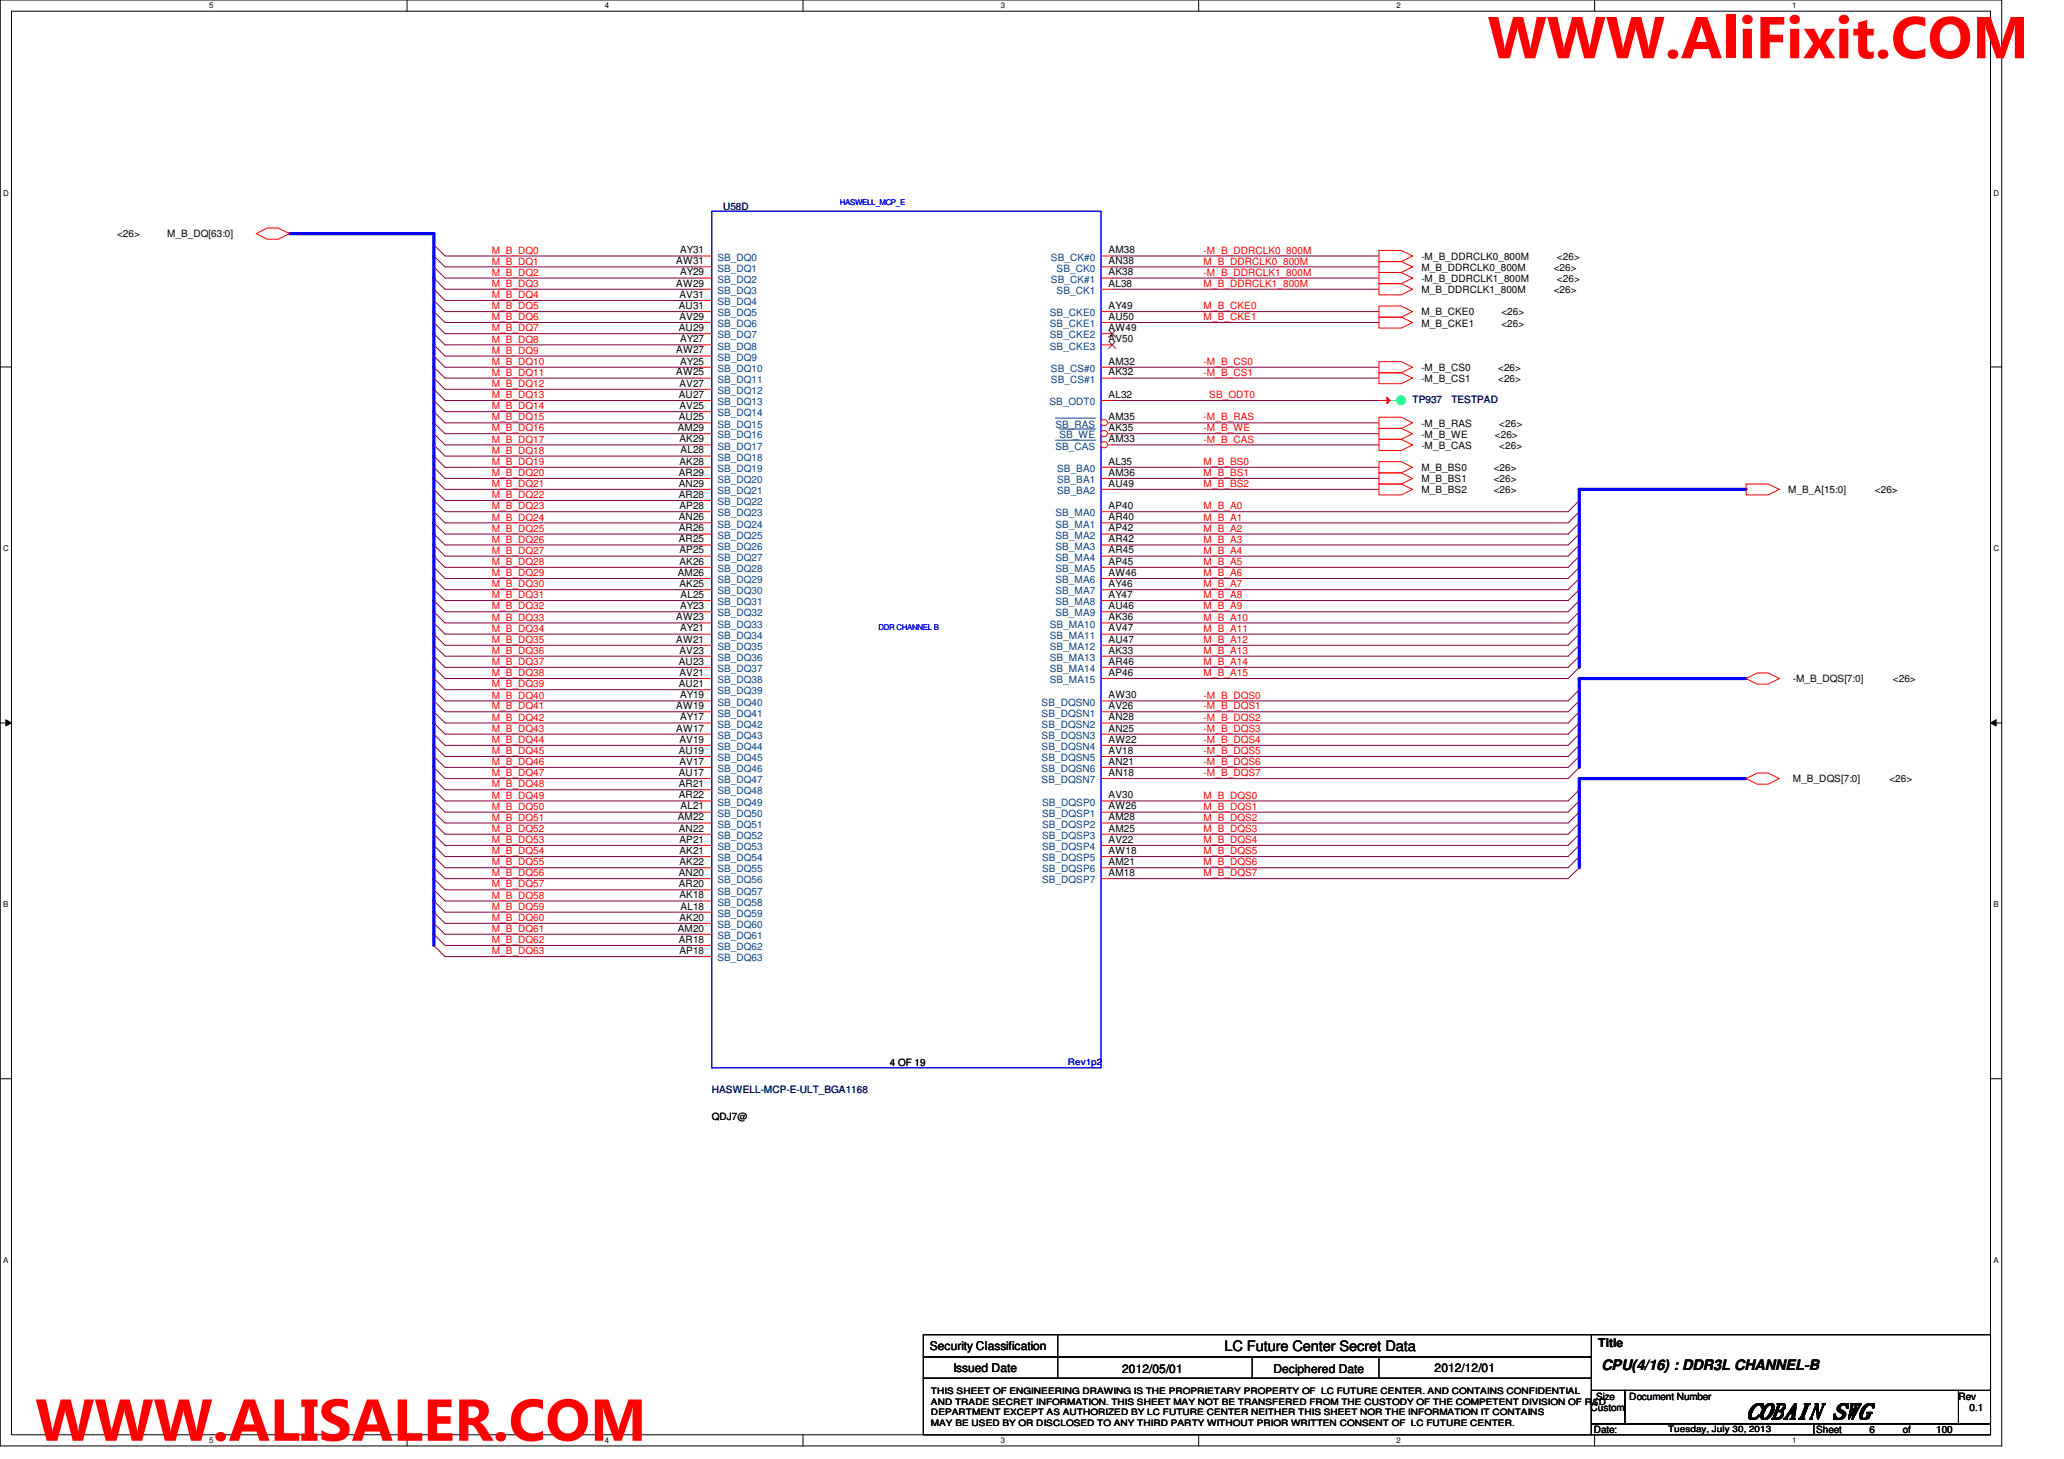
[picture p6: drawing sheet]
<svg xmlns="http://www.w3.org/2000/svg" width="297mm" height="210mm" viewBox="0 0 297 210" stroke-linecap="round" stroke-linejoin="round" font-family="sans-serif">
<defs><g id="words">
<g font-size="8.5" fill="#f00">
<text x="214.1" y="8.4">WWW.AliFixit.COM</text>
<text x="5.1" y="207.3">WWW.ALISALER.COM</text>
</g>
<text font-size="3" x="251.4" y="204">COBAIN SWG</text>
<g font-size="2.1">
<text x="176.2" y="194.4">LC Future Center Secret Data</text>
<text x="230.5" y="197.1">CPU(4/16) : DDR3L CHANNEL-B</text>
</g>
<g font-size="1.7">
<text x="133.8" y="194.3">Security Classification</text>
<text x="137.2" y="197.3">Issued Date</text>
<text x="161.5" y="197.5">2012/05/01</text>
<text x="183.3" y="197.5">Deciphered Date</text>
<text x="206.5" y="197.3">2012/12/01</text>
<text x="230" y="193.8">Title</text>
</g>
<g font-size="1.4">
<text x="16.8" y="34.2">&lt;26&gt;</text>
<text x="24" y="34.2">M_B_DQ[63:0]</text>
<text x="97.3" y="38">AW31</text>
<text x="97.3" y="41.2">AW29</text>
<text x="97.9" y="36.4">AY31</text>
<text x="97.9" y="39.6">AY29</text>
<text x="159.6" y="39.6">AK38</text>
<text x="159.6" y="36.4">AM38</text>
<text x="159.6" y="41.2">AL38</text>
<text x="159.6" y="38">AN38</text>
<text x="204.6" y="39">M_B_DDRCLK0_800M</text>
<text x="204.6" y="37.4">-M_B_DDRCLK0_800M</text>
<text x="204.6" y="40.6">-M_B_DDRCLK1_800M</text>
<text x="223.6" y="39">&lt;26&gt;</text>
<text x="224.1" y="37.4">&lt;26&gt;</text>
<text x="224.1" y="40.6">&lt;26&gt;</text>
<text x="97.7" y="44.4">AU31</text>
<text x="97.7" y="47.6">AU29</text>
<text x="97.8" y="46">AV29</text>
<text x="97.8" y="42.8">AV31</text>
<text x="159.6" y="46">AU50</text>
<text x="159.6" y="47.6">AW49</text>
<text x="159.6" y="44.4">AY49</text>
<text x="204.6" y="45.4">M_B_CKE0</text>
<text x="204.6" y="42.2">M_B_DDRCLK1_800M</text>
<text x="204.6" y="47">M_B_CKE1</text>
<text x="216.1" y="45.4">&lt;26&gt;</text>
<text x="216.1" y="47">&lt;26&gt;</text>
<text x="223.6" y="42.2">&lt;26&gt;</text>
<text x="97.3" y="50.8">AW27</text>
<text x="97.9" y="52.5">AY25</text>
<text x="97.9" y="49.2">AY27</text>
<text x="159.6" y="49.2">AV50</text>
<text x="159.6" y="52.5">AM32</text>
<text x="204.6" y="53.4">-M_B_CS0</text>
<text x="215.6" y="53.4">&lt;26&gt;</text>
<text x="97.3" y="54">AW25</text>
<text x="97.7" y="57.2">AU27</text>
<text x="97.8" y="58.8">AV25</text>
<text x="97.8" y="55.6">AV27</text>
<text x="159.6" y="57.2">AL32</text>
<text x="159.6" y="54">AK32</text>
<text x="204.6" y="55">-M_B_CS1</text>
<text x="215.6" y="55">&lt;26&gt;</text>
<text x="97.5" y="62">AM29</text>
<text x="97.7" y="60.5">AU25</text>
<text x="97.8" y="63.6">AK29</text>
<text x="98" y="65.2">AL28</text>
<text x="159.6" y="62">AK35</text>
<text x="159.6" y="63.6">AM33</text>
<text x="159.6" y="60.5">AM35</text>
<text x="204.6" y="61.4">-M_B_RAS</text>
<text x="204.6" y="63">-M_B_WE</text>
<text x="204.6" y="64.6">-M_B_CAS</text>
<text x="215.1" y="63">&lt;26&gt;</text>
<text x="215.8" y="61.4">&lt;26&gt;</text>
<text x="215.8" y="64.6">&lt;26&gt;</text>
<text x="97.7" y="68.5">AR29</text>
<text x="97.7" y="70">AN29</text>
<text x="97.7" y="71.6">AR28</text>
<text x="97.8" y="66.8">AK28</text>
<text x="159.6" y="70">AU49</text>
<text x="159.6" y="66.8">AL35</text>
<text x="159.6" y="68.5">AM36</text>
<text x="204.6" y="67.8">M_B_BS0</text>
<text x="204.6" y="69.4">M_B_BS1</text>
<text x="204.6" y="71">M_B_BS2</text>
<text x="215" y="67.8">&lt;26&gt;</text>
<text x="215" y="69.4">&lt;26&gt;</text>
<text x="215" y="71">&lt;26&gt;</text>
<text x="257.3" y="71">M_B_A[15:0]</text>
<text x="269.8" y="71">&lt;26&gt;</text>
<text x="97.7" y="76.5">AR26</text>
<text x="97.7" y="74.8">AN26</text>
<text x="97.8" y="73.2">AP28</text>
<text x="159.6" y="76.5">AP42</text>
<text x="159.6" y="73.2">AP40</text>
<text x="159.6" y="74.8">AR40</text>
<text x="97.5" y="82.8">AM26</text>
<text x="97.7" y="78">AR25</text>
<text x="97.8" y="79.6">AP25</text>
<text x="97.8" y="81.2">AK26</text>
<text x="159.6" y="79.6">AR45</text>
<text x="159.6" y="81.2">AP45</text>
<text x="159.6" y="82.8">AW46</text>
<text x="159.6" y="78">AR42</text>
<text x="97.3" y="89.2">AW23</text>
<text x="97.8" y="84.5">AK25</text>
<text x="97.9" y="87.6">AY23</text>
<text x="98" y="86">AL25</text>
<text x="159.6" y="89.2">AK36</text>
<text x="159.6" y="87.6">AU46</text>
<text x="159.6" y="86">AY47</text>
<text x="159.6" y="84.5">AY46</text>
<text x="97.3" y="92.5">AW21</text>
<text x="97.7" y="95.6">AU23</text>
<text x="97.8" y="94">AV23</text>
<text x="97.9" y="90.8">AY21</text>
<text x="159.6" y="95.6">AR46</text>
<text x="159.6" y="94">AK33</text>
<text x="159.6" y="90.8">AV47</text>
<text x="159.6" y="92.5">AU47</text>
<text x="97.7" y="98.8">AU21</text>
<text x="97.8" y="97.2">AV21</text>
<text x="97.9" y="100.5">AY19</text>
<text x="159.6" y="100.5">AW30</text>
<text x="159.6" y="97.2">AP46</text>
<text x="258" y="98.2">-M_B_DQS[7:0]</text>
<text x="272.4" y="98.2">&lt;26&gt;</text>
<text x="97.3" y="102">AW19</text>
<text x="97.3" y="105.2">AW17</text>
<text x="97.8" y="106.8">AV19</text>
<text x="97.9" y="103.6">AY17</text>
<text x="159.6" y="103.6">AN28</text>
<text x="159.6" y="105.2">AN25</text>
<text x="159.6" y="106.8">AW22</text>
<text x="159.6" y="102">AV26</text>
<text x="97.7" y="111.6">AU17</text>
<text x="97.7" y="113.2">AR21</text>
<text x="97.7" y="108.5">AU19</text>
<text x="97.8" y="110">AV17</text>
<text x="159.6" y="111.6">AN18</text>
<text x="159.6" y="110">AN21</text>
<text x="159.6" y="108.5">AV18</text>
<text x="258" y="112.6">M_B_DQS[7:0]</text>
<text x="271.9" y="112.6">&lt;26&gt;</text>
<text x="97.5" y="118">AM22</text>
<text x="97.7" y="119.6">AN22</text>
<text x="97.7" y="114.9">AR22</text>
<text x="98" y="116.5">AL21</text>
<text x="159.6" y="119.6">AM25</text>
<text x="159.6" y="118">AM28</text>
<text x="159.6" y="114.9">AV30</text>
<text x="159.6" y="116.5">AW26</text>
<text x="97.8" y="121.2">AP21</text>
<text x="97.8" y="122.9">AK21</text>
<text x="97.8" y="124.5">AK22</text>
<text x="159.6" y="121.2">AV22</text>
<text x="159.6" y="122.9">AW18</text>
<text x="159.6" y="124.5">AM21</text>
<text x="97.7" y="127.6">AR20</text>
<text x="97.7" y="126">AN20</text>
<text x="97.8" y="129.2">AK18</text>
<text x="98" y="130.9">AL18</text>
<text x="159.6" y="126">AM18</text>
<text x="97.5" y="134">AM20</text>
<text x="97.7" y="135.6">AR18</text>
<text x="97.8" y="137.2">AP18</text>
<text x="97.8" y="132.5">AK20</text>
<text x="128.1" y="153.4">4 OF 19</text>
<text x="102.4" y="161.1">QDJ7@</text>
<text x="228.9" y="203">Custom</text>
<text x="229.7" y="201.4">Size</text>
<text x="234.5" y="201.4">Document Number</text>
<text x="281.9" y="201.4">Rev</text>
<text x="283.5" y="203">0.1</text>
<text x="229.4" y="206.2">Date:</text>
<text x="261.4" y="206.2">Sheet</text>
<text x="269" y="206.2">6</text>
<text x="273.9" y="206.2">of</text>
<text x="278.6" y="206.2">100</text>
</g>
<g font-size="1.4" fill="#000080">
<text x="104.1" y="30.2">U58D</text>
<text x="203.3" y="58">TP937</text>
<text x="208.9" y="58">TESTPAD</text>
<text x="102.4" y="157.2">HASWELL-MCP-E-ULT_BGA1168</text>
</g>
<g font-size="1.4" fill="#f00">
<text x="70.8" y="36.5">M_B_DQ0</text>
<text x="70.8" y="38.1">M_B_DQ1</text>
<text x="70.8" y="39.7">M_B_DQ2</text>
<text x="70.8" y="41.3">M_B_DQ3</text>
<text x="173.2" y="36.5">-M_B_DDRCLK0_800M</text>
<text x="173.2" y="38.1">M_B_DDRCLK0_800M</text>
<text x="173.2" y="39.7">-M_B_DDRCLK1_800M</text>
<text x="173.2" y="41.3">M_B_DDRCLK1_800M</text>
<text x="70.8" y="42.9">M_B_DQ4</text>
<text x="70.8" y="44.5">M_B_DQ5</text>
<text x="70.8" y="46.1">M_B_DQ6</text>
<text x="70.8" y="47.7">M_B_DQ7</text>
<text x="173.2" y="44.5">M_B_CKE0</text>
<text x="173.2" y="46.1">M_B_CKE1</text>
<text x="70.8" y="49.3">M_B_DQ8</text>
<text x="70.8" y="50.9">M_B_DQ9</text>
<text x="70.8" y="52.5">M_B_DQ10</text>
<text x="173.2" y="52.5">-M_B_CS0</text>
<text x="70.8" y="54.1">M_B_DQ11</text>
<text x="70.8" y="55.7">M_B_DQ12</text>
<text x="70.8" y="57.3">M_B_DQ13</text>
<text x="70.8" y="58.9">M_B_DQ14</text>
<text x="173.2" y="54.1">-M_B_CS1</text>
<text x="174" y="57.3">SB_ODT0</text>
<text x="70.8" y="60.5">M_B_DQ15</text>
<text x="70.8" y="62.1">M_B_DQ16</text>
<text x="70.8" y="63.7">M_B_DQ17</text>
<text x="70.8" y="65.3">M_B_DQ18</text>
<text x="173.2" y="63.7">-M_B_CAS</text>
<text x="173.2" y="60.5">-M_B_RAS</text>
<text x="173.2" y="62.1">-M_B_WE</text>
<text x="70.8" y="66.9">M_B_DQ19</text>
<text x="70.8" y="68.5">M_B_DQ20</text>
<text x="70.8" y="70.1">M_B_DQ21</text>
<text x="70.8" y="71.7">M_B_DQ22</text>
<text x="173.2" y="68.5">M_B_BS1</text>
<text x="173.2" y="70.1">M_B_BS2</text>
<text x="173.2" y="66.9">M_B_BS0</text>
<text x="70.8" y="73.3">M_B_DQ23</text>
<text x="70.8" y="74.9">M_B_DQ24</text>
<text x="70.8" y="76.5">M_B_DQ25</text>
<text x="173.2" y="73.3">M_B_A0</text>
<text x="173.2" y="74.9">M_B_A1</text>
<text x="173.2" y="76.5">M_B_A2</text>
<text x="70.8" y="78.1">M_B_DQ26</text>
<text x="70.8" y="79.7">M_B_DQ27</text>
<text x="70.8" y="81.3">M_B_DQ28</text>
<text x="70.8" y="82.9">M_B_DQ29</text>
<text x="173.2" y="78.1">M_B_A3</text>
<text x="173.2" y="79.7">M_B_A4</text>
<text x="173.2" y="81.3">M_B_A5</text>
<text x="173.2" y="82.9">M_B_A6</text>
<text x="70.8" y="84.5">M_B_DQ30</text>
<text x="70.8" y="86.1">M_B_DQ31</text>
<text x="70.8" y="87.7">M_B_DQ32</text>
<text x="70.8" y="89.3">M_B_DQ33</text>
<text x="173.2" y="84.5">M_B_A7</text>
<text x="173.2" y="86.1">M_B_A8</text>
<text x="173.2" y="87.7">M_B_A9</text>
<text x="173.2" y="89.3">M_B_A10</text>
<text x="70.8" y="90.9">M_B_DQ34</text>
<text x="70.8" y="92.5">M_B_DQ35</text>
<text x="70.8" y="94.1">M_B_DQ36</text>
<text x="70.8" y="95.7">M_B_DQ37</text>
<text x="173.2" y="90.9">M_B_A11</text>
<text x="173.2" y="92.5">M_B_A12</text>
<text x="173.2" y="94.1">M_B_A13</text>
<text x="173.2" y="95.7">M_B_A14</text>
<text x="70.8" y="97.3">M_B_DQ38</text>
<text x="70.8" y="98.9">M_B_DQ39</text>
<text x="70.8" y="100.5">M_B_DQ40</text>
<text x="173.2" y="97.3">M_B_A15</text>
<text x="173.2" y="100.5">-M_B_DQS0</text>
<text x="70.8" y="102.1">M_B_DQ41</text>
<text x="70.8" y="103.7">M_B_DQ42</text>
<text x="70.8" y="105.3">M_B_DQ43</text>
<text x="70.8" y="106.9">M_B_DQ44</text>
<text x="173.2" y="102.1">-M_B_DQS1</text>
<text x="173.2" y="103.7">-M_B_DQS2</text>
<text x="173.2" y="105.3">-M_B_DQS3</text>
<text x="173.2" y="106.9">-M_B_DQS4</text>
<text x="70.8" y="108.5">M_B_DQ45</text>
<text x="70.8" y="110.1">M_B_DQ46</text>
<text x="70.8" y="111.7">M_B_DQ47</text>
<text x="70.8" y="113.3">M_B_DQ48</text>
<text x="173.2" y="108.5">-M_B_DQS5</text>
<text x="173.2" y="110.1">-M_B_DQS6</text>
<text x="173.2" y="111.7">-M_B_DQS7</text>
<text x="70.8" y="114.9">M_B_DQ49</text>
<text x="70.8" y="116.5">M_B_DQ50</text>
<text x="70.8" y="118.1">M_B_DQ51</text>
<text x="70.8" y="119.7">M_B_DQ52</text>
<text x="173.2" y="114.9">M_B_DQS0</text>
<text x="173.2" y="116.5">M_B_DQS1</text>
<text x="173.2" y="118.1">M_B_DQS2</text>
<text x="173.2" y="119.7">M_B_DQS3</text>
<text x="70.8" y="121.3">M_B_DQ53</text>
<text x="70.8" y="122.9">M_B_DQ54</text>
<text x="70.8" y="124.5">M_B_DQ55</text>
<text x="173.2" y="121.3">M_B_DQS4</text>
<text x="173.2" y="122.9">M_B_DQS5</text>
<text x="173.2" y="124.5">M_B_DQS6</text>
<text x="70.8" y="126.1">M_B_DQ56</text>
<text x="70.8" y="127.7">M_B_DQ57</text>
<text x="70.8" y="129.3">M_B_DQ58</text>
<text x="70.8" y="130.9">M_B_DQ59</text>
<text x="173.2" y="126.1">M_B_DQS7</text>
<text x="70.8" y="132.5">M_B_DQ60</text>
<text x="70.8" y="134.1">M_B_DQ61</text>
<text x="70.8" y="135.7">M_B_DQ62</text>
<text x="70.8" y="137.3">M_B_DQ63</text>
</g>
<g font-size="1.4" fill="#004080">
<text x="103.2" y="37.5">SB_DQ0</text>
<text x="103.2" y="39.1">SB_DQ1</text>
<text x="103.2" y="40.7">SB_DQ2</text>
<text x="151.3" y="40.7">SB_CK#1</text>
<text x="151.3" y="37.5">SB_CK#0</text>
<text x="152.1" y="39.1">SB_CK0</text>
<text x="103.2" y="45.5">SB_DQ5</text>
<text x="103.2" y="47.1">SB_DQ6</text>
<text x="103.2" y="42.3">SB_DQ3</text>
<text x="103.2" y="43.9">SB_DQ4</text>
<text x="151.1" y="47.1">SB_CKE1</text>
<text x="151.1" y="45.5">SB_CKE0</text>
<text x="152.1" y="42.3">SB_CK1</text>
<text x="103.2" y="53.5">SB_DQ10</text>
<text x="103.2" y="48.7">SB_DQ7</text>
<text x="103.2" y="50.3">SB_DQ8</text>
<text x="103.2" y="51.9">SB_DQ9</text>
<text x="151.1" y="48.7">SB_CKE2</text>
<text x="151.1" y="50.3">SB_CKE3</text>
<text x="151.3" y="53.5">SB_CS#0</text>
<text x="103.2" y="55.1">SB_DQ11</text>
<text x="103.2" y="58.3">SB_DQ13</text>
<text x="103.2" y="59.9">SB_DQ14</text>
<text x="103.2" y="56.7">SB_DQ12</text>
<text x="151" y="58.3">SB_ODT0</text>
<text x="151.3" y="55.1">SB_CS#1</text>
<text x="103.2" y="61.5">SB_DQ15</text>
<text x="103.2" y="63.1">SB_DQ16</text>
<text x="103.2" y="64.7">SB_DQ17</text>
<text x="151.9" y="64.7">SB_CAS</text>
<text x="151.9" y="61.5">SB_RAS</text>
<text x="152.5" y="63.1">SB_WE</text>
<text x="103.2" y="69.5">SB_DQ20</text>
<text x="103.2" y="71.1">SB_DQ21</text>
<text x="103.2" y="66.3">SB_DQ18</text>
<text x="103.2" y="67.9">SB_DQ19</text>
<text x="152.1" y="71.1">SB_BA2</text>
<text x="152.1" y="67.9">SB_BA0</text>
<text x="152.1" y="69.5">SB_BA1</text>
<text x="103.2" y="77.5">SB_DQ25</text>
<text x="103.2" y="72.7">SB_DQ22</text>
<text x="103.2" y="74.3">SB_DQ23</text>
<text x="103.2" y="75.9">SB_DQ24</text>
<text x="151.9" y="77.5">SB_MA2</text>
<text x="151.9" y="74.3">SB_MA0</text>
<text x="151.9" y="75.9">SB_MA1</text>
<text x="103.2" y="79.1">SB_DQ26</text>
<text x="103.2" y="80.7">SB_DQ27</text>
<text x="103.2" y="82.3">SB_DQ28</text>
<text x="103.2" y="83.9">SB_DQ29</text>
<text x="151.9" y="80.7">SB_MA4</text>
<text x="151.9" y="82.3">SB_MA5</text>
<text x="151.9" y="83.9">SB_MA6</text>
<text x="151.9" y="79.1">SB_MA3</text>
<text x="103.2" y="87.1">SB_DQ31</text>
<text x="103.2" y="88.7">SB_DQ32</text>
<text x="103.2" y="85.5">SB_DQ30</text>
<text x="151.9" y="88.7">SB_MA9</text>
<text x="151.9" y="87.1">SB_MA8</text>
<text x="151.9" y="85.5">SB_MA7</text>
<text x="103.2" y="95.1">SB_DQ36</text>
<text x="103.2" y="93.5">SB_DQ35</text>
<text x="103.2" y="90.3">SB_DQ33</text>
<text x="103.2" y="91.9">SB_DQ34</text>
<text x="151.1" y="95.1">SB_MA13</text>
<text x="151.1" y="90.3">SB_MA10</text>
<text x="151.1" y="91.9">SB_MA11</text>
<text x="151.1" y="93.5">SB_MA12</text>
<text x="103.2" y="101.5">SB_DQ40</text>
<text x="103.2" y="96.7">SB_DQ37</text>
<text x="103.2" y="98.3">SB_DQ38</text>
<text x="103.2" y="99.9">SB_DQ39</text>
<text x="149.9" y="101.5">SB_DQSN0</text>
<text x="151.1" y="96.7">SB_MA14</text>
<text x="151.1" y="98.3">SB_MA15</text>
<text x="103.2" y="103.1">SB_DQ41</text>
<text x="103.2" y="104.7">SB_DQ42</text>
<text x="103.2" y="106.3">SB_DQ43</text>
<text x="103.2" y="107.9">SB_DQ44</text>
<text x="149.9" y="104.7">SB_DQSN2</text>
<text x="149.9" y="106.3">SB_DQSN3</text>
<text x="149.9" y="107.9">SB_DQSN4</text>
<text x="149.9" y="103.1">SB_DQSN1</text>
<text x="103.2" y="111.1">SB_DQ46</text>
<text x="103.2" y="112.7">SB_DQ47</text>
<text x="103.2" y="109.5">SB_DQ45</text>
<text x="149.9" y="112.7">SB_DQSN7</text>
<text x="149.9" y="111.1">SB_DQSN6</text>
<text x="149.9" y="109.5">SB_DQSN5</text>
<text x="103.2" y="119.1">SB_DQ51</text>
<text x="103.2" y="114.3">SB_DQ48</text>
<text x="103.2" y="115.9">SB_DQ49</text>
<text x="103.2" y="117.5">SB_DQ50</text>
<text x="150" y="119.1">SB_DQSP2</text>
<text x="150" y="115.9">SB_DQSP0</text>
<text x="150" y="117.5">SB_DQSP1</text>
<text x="103.2" y="120.7">SB_DQ52</text>
<text x="103.2" y="122.3">SB_DQ53</text>
<text x="103.2" y="123.9">SB_DQ54</text>
<text x="103.2" y="125.5">SB_DQ55</text>
<text x="150" y="122.3">SB_DQSP4</text>
<text x="150" y="123.9">SB_DQSP5</text>
<text x="150" y="125.5">SB_DQSP6</text>
<text x="150" y="120.7">SB_DQSP3</text>
<text x="103.2" y="128.7">SB_DQ57</text>
<text x="103.2" y="127.1">SB_DQ56</text>
<text x="103.2" y="130.3">SB_DQ58</text>
<text x="103.2" y="131.9">SB_DQ59</text>
<text x="150" y="127.1">SB_DQSP7</text>
<text x="103.2" y="135.1">SB_DQ61</text>
<text x="103.2" y="136.7">SB_DQ62</text>
<text x="103.2" y="133.5">SB_DQ60</text>
<text x="103.2" y="138.3">SB_DQ63</text>
</g>
<text font-size="1.3" fill="#00f" x="153.7" y="153.2">Rev1p2</text>
<g font-size="1.3">
<text x="134" y="200.6">THIS SHEET OF ENGINEERING DRAWING IS THE PROPRIETARY PROPERTY OF LC FUTURE CENTER. AND CONTAINS CONFIDENTIAL</text>
<text x="134" y="202.1">AND TRADE SECRET INFORMATION. THIS SHEET MAY NOT BE TRANSFERED FROM THE CUSTODY OF THE COMPETENT DIVISION OF R&amp;D</text>
<text x="134" y="203.6">DEPARTMENT EXCEPT AS AUTHORIZED BY LC FUTURE CENTER NEITHER THIS SHEET NOR THE INFORMATION IT CONTAINS</text>
<text x="134" y="205.1">MAY BE USED BY OR DISCLOSED TO ANY THIRD PARTY WITHOUT PRIOR WRITTEN CONSENT OF LC FUTURE CENTER.</text>
<text x="240.1" y="206">Tuesday, July 30, 2013</text>
</g>
<g font-size="1.1">
<text x="30.1" y="1.1">5</text>
<text x="87" y="1.1">4</text>
<text x="144" y="1.1">3</text>
<text x="201" y="1.1">2</text>
<text x="257.9" y="1.1">1</text>
<text x=".5" y="28.2">D</text>
<text x="286.9" y="28.2">D</text>
<text x=".5" y="79.3">C</text>
<text x="286.9" y="79.3">C</text>
<text x=".5" y="130.6">B</text>
<text x="286.9" y="130.6">B</text>
<text x=".5" y="181.7">A</text>
<text x="286.9" y="181.7">A</text>
<text x="30.1" y="207.6">5</text>
<text x="87" y="207.6">4</text>
<text x="144" y="207.6">3</text>
<text x="201" y="207.6">2</text>
<text x="257.9" y="207.6">1</text>
</g>
<g font-size="1.1" fill="#00f">
<text x="120.9" y="29.5">HASWELL_MCP_E</text>
<text x="126.4" y="90.6">DDR CHANNEL B</text>
</g>
</g></defs>
<path d="M0 0h288.1v208h-288.1zM1.6 1.6h284.9v204.8h-284.9z" fill="none" stroke="#000" stroke-width=".14"/>
<g fill="#fff">
<path d="M30.1 .2h.6v1.2h-.6z"/>
<path d="M30.1 206.6h.6v1.2h-.6z"/>
</g>
<path d="M58.6 0v1.6M58.6 206.4v1.6" fill="none" stroke="#000" stroke-width=".14"/>
<g fill="#fff">
<path d="M87 .2h.6v1.2h-.6z"/>
<path d="M87 206.6h.6v1.2h-.6z"/>
</g>
<path d="M115.6 0v1.6M115.6 206.4v1.6" fill="none" stroke="#000" stroke-width=".14"/>
<g fill="#fff">
<path d="M144 .2h.6v1.2h-.6z"/>
<path d="M144 206.6h.6v1.2h-.6z"/>
</g>
<path d="M172.5 0v1.6M172.5 206.4v1.6" fill="none" stroke="#000" stroke-width=".14"/>
<g fill="#fff">
<path d="M201 .2h.5v1.2h-.5z"/>
<path d="M201 206.6h.5v1.2h-.5z"/>
</g>
<path d="M229.5 0v1.6M229.5 206.4v1.6" fill="none" stroke="#000" stroke-width=".14"/>
<g fill="#fff">
<path d="M257.9 .2h.6v1.2h-.6z"/>
<path d="M257.9 206.6h.6v1.2h-.6z"/>
<path d="M.5 27.2h.7v1.2h-.7z"/>
<path d="M286.9 27.2h.8v1.2h-.8z"/>
<path d="M.5 78.4h.7v1.1h-.7z"/>
<path d="M286.9 78.4h.8v1.1h-.8z"/>
</g>
<path d="M0 52.8h1.6M286.5 52.8h1.6" fill="none" stroke="#000" stroke-width=".14"/>
<g fill="#fff">
<path d="M.5 129.6h.7v1.2h-.7z"/>
<path d="M286.9 129.6h.7v1.2h-.7z"/>
</g>
<path d="M0 104h1.6M.8 103.5l.8 .5-.8 .4zM286.5 104h1.6M286.5 104l.8-.5v.9z" fill="none" stroke="#000" stroke-width=".14"/>
<path d="M.8 103.5l.8 .5-.8 .4zM286.5 104l.8-.5v.9z" fill="#000"/>
<g fill="#fff">
<path d="M.5 180.8h.7v1.1h-.7z"/>
<path d="M286.9 180.8h.7v1.1h-.7z"/>
</g>
<g fill="none" stroke="#000" stroke-width=".14">
<path d="M0 155.2h1.6M286.5 155.2h1.6M132.9 192h96.1v3.2h-96.1zM132.9 195.2h96.1v3.1h-96.1zM132.9 198.3h96.1v8.1h-96.1zM152.2 192v6.3M180.2 195.2v3.1M198.5 195.2v3.1M228.9 192h57.6v8M229 200h4.8v4.9h-4.8zM229 204.9h32v1.5h-32zM233.8 200h48.1v4.9h-48.1z"/>
<path d="M261 204.9h25.5v1.5h-25.5zM281.9 200h4.6v4.9h-4.6z"/>
</g>
<g fill="none" stroke="#800040" stroke-width=".14">
<path d="M62.4 35.2l1.6 1.6h36.9M62.4 36.8l1.6 1.6h36.9M62.4 38.4l1.6 1.6h36.9M160.1 36.8h38.4M160.1 38.4h38.4M62.4 40l1.6 1.6h36.9M62.4 41.6l1.6 1.6h36.9M62.4 43.2l1.6 1.6h36.9M62.4 44.8l1.6 1.6h36.9M62.4 46.4l1.6 1.6h36.9M62.4 48l1.6 1.6h36.9M62.4 49.6l1.6 1.6h36.9"/>
<path d="M62.4 51.2l1.6 1.6h36.9M62.4 52.8l1.6 1.6h36.9M62.4 54.4l1.6 1.6h36.9M62.4 56l1.6 1.6h36.9M62.4 57.6l1.6 1.6h36.9M62.4 59.2l1.6 1.6h36.9M160.1 54.4h38.4M160.1 52.8h38.4M160.1 44.8h38.4M160.1 40h38.4M160.1 46.4h38.4M160.1 41.6h38.4"/>
<path d="M160.1 57.6h38.4M62.4 60.8l1.6 1.6h36.9M62.4 62.4l1.6 1.6h36.9M62.4 64l1.6 1.6h36.9M62.4 65.6l1.6 1.6h36.9M62.4 67.2l1.6 1.6h36.9M62.4 68.8l1.6 1.6h36.9M62.4 70.4l1.6 1.6h36.9M62.4 72l1.6 1.6h36.9M62.4 73.6l1.6 1.6h36.9M62.4 75.2l1.6 1.6h36.9M62.4 76.8l1.6 1.6h36.9"/>
<path d="M62.4 78.4l1.6 1.6h36.9M160.1 68.8h38.4M160.1 70.4h38.4M160.1 67.2h38.4M160.1 64h38.4M160.1 60.8h38.4M160.1 62.4h38.4M227.3 72l-1.6 1.6h-65.6M227.3 73.6l-1.6 1.6h-65.6M227.3 75.2l-1.6 1.6h-65.6M227.3 76.8l-1.6 1.6h-65.6M227.3 78.4l-1.6 1.6h-65.6"/>
<path d="M62.4 80l1.6 1.6h36.9M62.4 81.6l1.6 1.6h36.9M62.4 83.2l1.6 1.6h36.9M62.4 84.8l1.6 1.6h36.9M62.4 86.4l1.6 1.6h36.9M62.4 88l1.6 1.6h36.9M62.4 89.6l1.6 1.6h36.9M62.4 91.2l1.6 1.6h36.9M62.4 92.8l1.6 1.6h36.9M62.4 94.4l1.6 1.6h36.9M62.4 96l1.6 1.6h36.9M62.4 97.6l1.6 1.6h36.9"/>
<path d="M62.4 99.2l1.6 1.6h36.9M227.3 80l-1.6 1.6h-65.6M227.3 81.6l-1.6 1.6h-65.6M227.3 83.2l-1.6 1.6h-65.6M227.3 84.8l-1.6 1.6h-65.6M227.3 86.4l-1.6 1.6h-65.6M227.3 88l-1.6 1.6h-65.6M227.3 89.6l-1.6 1.6h-65.6M227.3 91.2l-1.6 1.6h-65.6M227.3 92.8l-1.6 1.6h-65.6M227.3 94.4l-1.6 1.6h-65.6M227.3 96l-1.6 1.6h-65.6"/>
<path d="M227.3 99.2l-1.6 1.6h-65.6M62.4 100.8l1.6 1.6h36.9M62.4 102.4l1.6 1.6h36.9M62.4 104l1.6 1.6h36.9M62.4 105.6l1.6 1.6h36.9M62.4 107.2l1.6 1.6h36.9M62.4 108.8l1.6 1.6h36.9M62.4 110.4l1.6 1.6h36.9M62.4 112l1.6 1.6h36.9M62.4 113.6l1.6 1.6h36.9M62.4 115.2l1.6 1.6h36.9M62.4 116.8l1.6 1.6h36.9"/>
<path d="M62.4 118.4l1.6 1.6h36.9M227.3 100.8l-1.6 1.6h-65.6M227.3 102.4l-1.6 1.6h-65.6M227.3 104l-1.6 1.6h-65.6M227.3 105.6l-1.6 1.6h-65.6M227.3 107.2l-1.6 1.6h-65.6M227.3 108.8l-1.6 1.6h-65.6M227.3 110.4l-1.6 1.6h-65.6M227.3 113.6l-1.6 1.6h-65.6M227.3 115.2l-1.6 1.6h-65.6M227.3 116.8l-1.6 1.6h-65.6M227.3 118.4l-1.6 1.6h-65.6"/>
<path d="M62.4 120l1.6 1.6h36.9M62.4 121.6l1.6 1.6h36.9M62.4 123.2l1.6 1.6h36.9M62.4 124.8l1.6 1.6h36.9M62.4 126.4l1.6 1.6h36.9M62.4 128l1.6 1.6h36.9M62.4 129.6l1.6 1.6h36.9M62.4 131.2l1.6 1.6h36.9M62.4 132.8l1.6 1.6h36.9M62.4 134.4l1.6 1.6h36.9M62.4 136l1.6 1.6h36.9M227.3 120l-1.6 1.6h-65.6"/>
<path d="M227.3 121.6l-1.6 1.6h-65.6M227.3 123.2l-1.6 1.6h-65.6M227.3 124.8l-1.6 1.6h-65.6"/>
</g>
<path d="M41.7 33.6h20.7v102.4M251.3 70.4h-24v25.6M251.3 97.6h-24v12.8M251.3 112h-24v12.8" fill="none" stroke="#00f" stroke-width=".47"/>
<g fill="none" stroke="#f00" stroke-width=".14">
<path d="M36.9 33.6l1.5-.8h1.6l1.7 .8-1.7 .8h-1.6zM198.5 37.6h3.2l1.6 .8-1.6 .8h-3.2zM198.5 36h3.2l1.6 .8-1.6 .8h-3.2zM198.5 39.2h3.2l1.6 .8-1.6 .8h-3.2zM198.5 44h3.2l1.6 .8-1.6 .8h-3.2zM198.5 40.8h3.2l1.6 .8-1.6 .8h-3.2zM198.5 45.6h3.2l1.6 .8-1.6 .8h-3.2zM198.5 52h3.2l1.6 .8-1.6 .8h-3.2zM198.5 53.6h3.2l1.6 .8-1.6 .8h-3.2zM158.4 78.4h1.7M158.4 76.8h1.7M158.4 73.6h1.7"/>
<path d="M158.4 75.2h1.7M158.4 70.4h1.7M198.5 60h3.2l1.6 .8-1.6 .8h-3.2zM198.5 61.6h3.2l1.6 .8-1.6 .8h-3.2zM198.5 63.2h3.2l1.6 .8-1.6 .8h-3.2zM198.5 66.4h3.2l1.6 .8-1.6 .8h-3.2zM198.5 68h3.2l1.6 .8-1.6 .8h-3.2zM198.5 69.6h3.2l1.6 .8-1.6 .8h-3.2zM251.3 69.6h3.2l1.6 .8-1.6 .8h-3.2zM158.4 96h1.7M158.4 97.6h1.7M158.4 94.4h1.7"/>
<path d="M158.4 88h1.7M158.4 89.6h1.7M158.4 91.2h1.7M158.4 86.4h1.7M158.4 92.8h1.7M158.4 80h1.7M158.4 81.6h1.7M158.4 83.2h1.7M158.4 84.8h1.7M251.3 97.6l1.6-.8h1.6l1.6 .8-1.6 .8h-1.6zM158.4 118.4h1.7M158.4 112h1.7"/>
<path d="M158.4 115.2h1.7M158.4 116.8h1.7M158.4 110.4h1.7M158.4 104h1.7M158.4 105.6h1.7M158.4 107.2h1.7M158.4 108.8h1.7M158.4 102.4h1.7M158.4 100.8h1.7M251.3 112l1.6-.8h1.6l1.6 .8-1.6 .8h-1.6zM158.4 121.6h1.7M158.4 123.2h1.7"/>
<path d="M158.4 124.8h1.7M158.4 120h1.7M158.4 126.4h1.7"/>
</g>
<path d="M102.4 30.4h56v123.2h-56z" fill="none" stroke="#00f" stroke-width=".14"/>
<circle cx="158.9" cy="62.4" r=".46" fill="#fff"/>
<g fill="none" stroke="#f00" stroke-width=".14">
<path d="M159.4 62.4h.7"/>
<circle cx="158.9" cy="62.4" r=".46"/>
</g>
<path d="M152.5 61.7h5.1" fill="none" stroke="#004080" stroke-width=".14"/>
<circle cx="158.9" cy="64" r=".46" fill="#fff"/>
<g fill="none" stroke="#f00" stroke-width=".14">
<path d="M158.4 67.2h1.7M158.4 68.8h1.7M159.4 64h.7"/>
<circle cx="158.9" cy="64" r=".46"/>
</g>
<path d="M151.9 63.3h5.7" fill="none" stroke="#004080" stroke-width=".14"/>
<circle cx="158.9" cy="60.8" r=".46" fill="#fff"/>
<g fill="none" stroke="#f00" stroke-width=".14">
<path d="M100.9 36.8h1.5M100.9 38.4h1.5M158.4 38.4h1.7M158.4 36.8h1.7M100.9 52.8h1.5M100.9 54.4h1.5M100.9 57.6h1.5M100.9 44.8h1.5M100.9 46.4h1.5M100.9 48h1.5M100.9 49.6h1.5M100.9 51.2h1.5"/>
<path d="M100.9 40h1.5M100.9 41.6h1.5M100.9 43.2h1.5M100.9 59.2h1.5M100.9 56h1.5M158.4 54.4h1.7M158.4 57.6h1.7M158.4 52.8h1.7M158.4 46.4h1.7M158.4 48h1.7M158.4 49.6h1.7M158.4 44.8h1.7"/>
<path d="M158.4 40h1.7M158.4 41.6h1.7M100.9 78.4h1.5M100.9 76.8h1.5M100.9 68.8h1.5M100.9 70.4h1.5M100.9 72h1.5M100.9 73.6h1.5M100.9 75.2h1.5M100.9 60.8h1.5M100.9 62.4h1.5M100.9 64h1.5"/>
<path d="M100.9 65.6h1.5M100.9 67.2h1.5M159.4 60.8h.7M100.9 94.4h1.5M100.9 96h1.5M100.9 97.6h1.5M100.9 99.2h1.5M100.9 92.8h1.5M100.9 86.4h1.5M100.9 88h1.5M100.9 89.6h1.5M100.9 84.8h1.5"/>
<path d="M100.9 91.2h1.5M100.9 80h1.5M100.9 81.6h1.5M100.9 83.2h1.5M100.9 118.4h1.5M100.9 110.4h1.5M100.9 112h1.5M100.9 113.6h1.5M100.9 115.2h1.5M100.9 116.8h1.5M100.9 108.8h1.5M100.9 102.4h1.5"/>
<path d="M100.9 104h1.5M100.9 105.6h1.5M100.9 107.2h1.5M100.9 100.8h1.5M100.9 134.4h1.5M100.9 137.6h1.5M100.9 136h1.5M100.9 128h1.5M100.9 126.4h1.5M100.9 129.6h1.5M100.9 131.2h1.5M100.9 132.8h1.5"/>
<path d="M100.9 120h1.5M100.9 121.6h1.5M100.9 123.2h1.5M100.9 124.8h1.5"/>
<circle cx="158.9" cy="60.8" r=".46"/>
</g>
<path d="M151.9 60.2h5.7" fill="none" stroke="#004080" stroke-width=".14"/>
<path d="M159.6 47.5l1 1M159.6 49.1l1 1M160.5 47.5l-.9 1M160.5 49.1l-.9 1" fill="none" stroke="#804000" stroke-width=".14"/>
<circle cx="201.6" cy="57.6" r=".62" fill="#00ff80"/>
<g fill="none" stroke="#00ff80" stroke-width=".14">
<path d="M200.1 57.6h.9"/>
<circle cx="201.6" cy="57.6" r=".62"/>
</g>
<circle cx="201.6" cy="57.6" r=".62" fill="#00ff80"/>
<g fill="none" stroke="#00ff80" stroke-width=".14">
<path d="M200.1 57.6h.9"/>
<circle cx="201.6" cy="57.6" r=".62"/>
</g>
<path d="M199.6 57.2l.5 .4-.5 .5z" fill="#f00"/>
<path d="M198.5 57.6h1.6M199.6 57.2l.5 .4-.5 .5z" fill="none" stroke="#f00" stroke-width=".14"/>
<use href="#words"/>
</svg>
